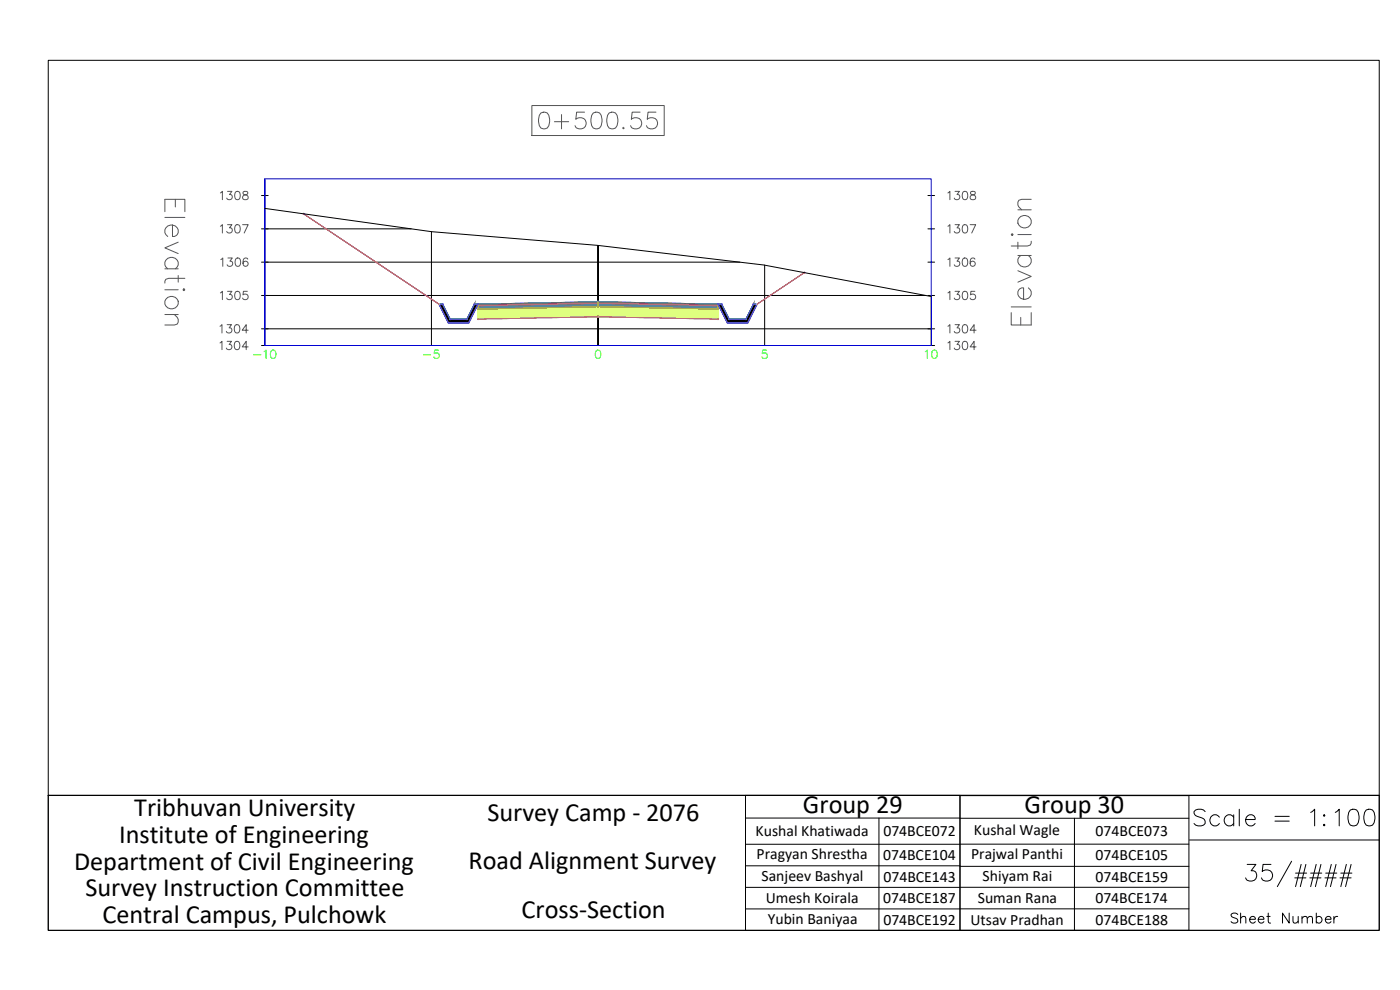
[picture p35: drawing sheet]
<svg xmlns="http://www.w3.org/2000/svg" width="420mm" height="297mm" viewBox="0 0 420 297" stroke-linecap="round" stroke-linejoin="round" font-family="sans-serif">
<defs><g id="words">
<text font-size="8.8" x="357" y="249.1">Scale = 1:100</text>
<g font-size="7.9">
<text x="40.3" y="244.7">Tribhuvan University</text>
<text x="241" y="244">Group 29</text>
<text x="307.5" y="244.1">Group 30</text>
<text x="146.3" y="246.4">Survey Camp - 2076</text>
<text x="35.7" y="252.8">Institute of Engineering</text>
<text x="22.2" y="261">Department of Civil Engineering</text>
<text x="140.6" y="260.7">Road Alignment Survey</text>
<text x="25.6" y="268.9">Survey Instruction Committee</text>
<text x="156.5" y="275.5">Cross-Section</text>
<text x="30.7" y="277.1">Central Campus, Pulchowk</text>
</g>
<text font-size="6.6" x="368.3" y="278.3">Sheet Number</text>
<g font-size="4.7">
<text x="226.8" y="251">Kushal Khatiwada</text>
<text x="265.1" y="250.9">074BCE072</text>
<text x="292.3" y="250.6">Kushal Wagle</text>
<text x="328.8" y="250.9">074BCE073</text>
<text x="227" y="257.7">Pragyan Shrestha</text>
<text x="291.4" y="257.8">Prajwal Panthi</text>
<text x="265" y="258">074BCE104</text>
<text x="328.8" y="258.1">074BCE105</text>
<text x="228.6" y="264.2">Sanjeev Bashyal</text>
<text x="265.1" y="264.5">074BCE143</text>
<text x="294.9" y="264.3">Shiyam Rai</text>
<text x="328.8" y="264.6">074BCE159</text>
<text x="229.8" y="271.1">Umesh Koirala</text>
<text x="265.1" y="271">074BCE187</text>
<text x="293.5" y="271">Suman Rana</text>
<text x="328.7" y="271">074BCE174</text>
<text x="230.4" y="277.1">Yubin Baniyaa</text>
<text x="265.1" y="277.4">074BCE192</text>
<text x="291.3" y="277.5">Utsav Pradhan</text>
<text x="328.8" y="277.4">074BCE188</text>
</g>
</g></defs>
<!-- layer: C-ANNO-VFRM -->
<path d="M76.1 106.5h2.2M79.2 105.5l.6-.4v2.4M81.5 105.2a.82 .82 0 0 1 1.2 .3 1.26 1.26 0 0 1-.8 2 1.6 1.6 0 0 1-.4-2.3zM127.1 106.5h2.1M131.6 105.1h-1.2l-.1 1a.88 .88 0 0 1 1.4 0 .88 .88 0 0 1-.2 1.3 .88 .88 0 0 1-1.3-.3M179 105.2a.83 .83 0 0 1 1.2 .3 1.26 1.26 0 0 1-.8 2 1.59 1.59 0 0 1-.4-2.3zM230.1 105.1h-1.2l-.1 1a.88 .88 0 0 1 1.3 0 .88 .88 0 0 1-.2 1.3 .88 .88 0 0 1-1.3-.3M277.7 105.5l.6-.4v2.4M280 105.2a.83 .83 0 0 1 1.1 .3 1.26 1.26 0 0 1-.8 2 1.59 1.59 0 0 1-.3-2.3z" fill="none" stroke="#0f0" stroke-width=".3"/>
<!-- layer: C-ROAD-SCTN-VIEW -->
<g fill="none" stroke="#545454" stroke-width=".3">
<path d="M159.6 31.7h39.7v9h-39.7zM162.3 33.9a1.61 1.61 0 0 1 2.4 .7 4.1 4.1 0 0 1-.5 3.8 1.62 1.62 0 0 1-2.3-.7 4.2 4.2 0 0 1 .4-3.8zM166.4 36.5h4.3M168.5 34.4v4.3M175.4 33.7h-2.3l-.3 2.1a1.77 1.77 0 0 1 2.7 0 1.77 1.77 0 0 1-.3 2.6 1.77 1.77 0 0 1-2.6-.7M178 33.9a1.61 1.61 0 0 1 2.4 .7 4.1 4.1 0 0 1-.4 3.8 1.62 1.62 0 0 1-2.4-.7 4.2 4.2 0 0 1 .4-3.8zM182.8 33.9a1.61 1.61 0 0 1 2.4 .7 4.1 4.1 0 0 1-.5 3.8 1.62 1.62 0 0 1-2.4-.7 4.2 4.2 0 0 1 .5-3.8zM187.1 38.2l-.2 .2 .2 .3 .2-.3M192.1 33.7h-2.4l-.2 2.1a1.77 1.77 0 0 1 2.6 0 1.77 1.77 0 0 1-.3 2.6 1.77 1.77 0 0 1-2.6-.7M196.9 33.7h-2.4l-.3 2.1a1.77 1.77 0 0 1 2.7 0 1.77 1.77 0 0 1-.3 2.6 1.77 1.77 0 0 1-2.6-.7M52.6 59.8v2.3M66.1 57.9l.6-.5v2.5"/>
<path d="M68.3 57.4h1.3l-.7 1a.83 .83 0 0 1 .6 1.3 .83 .83 0 0 1-1.5-.3M70.8 57.5a.82 .82 0 0 1 1.2 .4 1.26 1.26 0 0 1-.9 2 1.59 1.59 0 0 1-.3-2.4zM73 57.5a.51 .51 0 0 0 .3 .9 .89 .89 0 0 1 1 .3 .89 .89 0 0 1-.1 1.1l-.8 .1a.72 .72 0 0 1-.6-.8 .72 .72 0 0 1 .7-.6l.5-.1a.5 .5 0 0 0 .2-.9zM284.5 57.9l.6-.5v2.5M286.6 57.4h1.3l-.7 1a.83 .83 0 0 1 .6 1.3 .83 .83 0 0 1-1.4-.3M289.1 57.5a.82 .82 0 0 1 1.2 .4 1.26 1.26 0 0 1-.8 2 1.61 1.61 0 0 1-.4-2.4zM291.4 57.5a.51 .51 0 0 0 .2 .9 .9 .9 0 0 1 1 .3 .9 .9 0 0 1 0 1.1l-.9 .1a.72 .72 0 0 1-.6-.8 .72 .72 0 0 1 .8-.6l.4-.1a.51 .51 0 0 0 .3-.9zM309.5 59.8h-2.9l-.8 .3-.3 .6v.8l1.1 1.4M49.5 63.5v-3.7h6v3.7M49.5 65.2h6M51.8 67.5v3.5a1.72 1.72 0 0 0 1.8-1.8 1.72 1.72 0 0 0-1.8-1.7 1.89 1.89 0 0 0-2.2 1.1 1.89 1.89 0 0 0 .7 2.4M53.5 72.7l-4 1.7 4 1.7"/>
<path d="M66.1 67.9l.6-.5v2.5M66.3 77.9l.6-.5v2.5M68.3 67.4h1.3l-.7 1a.84 .84 0 0 1 .6 1.3 .84 .84 0 0 1-1.5-.3M68.4 77.4h1.3l-.7 1a.83 .83 0 0 1 .6 1.3 .83 .83 0 0 1-1.4-.3M70.8 67.5a.81 .81 0 0 1 1.2 .4 1.26 1.26 0 0 1-.9 2 1.59 1.59 0 0 1-.3-2.4zM70.9 77.5a.81 .81 0 0 1 1.2 .4 1.26 1.26 0 0 1-.8 2 1.61 1.61 0 0 1-.4-2.4zM72.8 67.4h1.7l-1.2 2.5M74.4 77.8a.72 .72 0 0 0-.7-.4 .72 .72 0 0 0-.7 .5 1.47 1.47 0 0 0 .6 2 .78 .78 0 0 0 .9-.7 .78 .78 0 0 0-.7-.8 .78 .78 0 0 0-.9 .7M284.5 77.9l.6-.5v2.5M284.5 67.9l.6-.5v2.5M286.6 77.4h1.3l-.7 1a.83 .83 0 0 1 .6 1.3 .83 .83 0 0 1-1.4-.3M286.6 67.4h1.3l-.7 1a.83 .83 0 0 1 .6 1.3 .83 .83 0 0 1-1.4-.3"/>
<path d="M289.1 77.5a.81 .81 0 0 1 1.2 .4 1.26 1.26 0 0 1-.8 2 1.61 1.61 0 0 1-.4-2.4zM289.1 67.5a.81 .81 0 0 1 1.2 .4 1.26 1.26 0 0 1-.8 2 1.61 1.61 0 0 1-.4-2.4zM291.2 67.4h1.6l-1.2 2.5M292.6 77.8a.72 .72 0 0 0-.7-.4 .72 .72 0 0 0-.6 .5 1.47 1.47 0 0 0 .6 2 .78 .78 0 0 0 .8-.7 .78 .78 0 0 0-.7-.8 .78 .78 0 0 0-.8 .7M303.8 70.1l.3 .3-.3 .3-.3-.3zM305.5 76.7h4M305.5 72.7v2M305.5 70.4h4M305.5 62.9h4M306.3 76.7a1.98 1.98 0 0 0 .6 3.4 1.98 1.98 0 0 0 2.6-2.3l-.9-1.1M309.5 72.4l-.3 1.1-.9 .3h-4.8M49.5 80.7h4"/>
<path d="M49.5 86.9h4M49.5 94.4h4M50.3 80.7a1.98 1.98 0 0 1 .6-3.5 1.98 1.98 0 0 1 2.6 2.3l-.9 1.2M52.3 94.4l1.2 1.4v.9l-.3 .5-.9 .3h-2.8M53.5 82.7v2M54.9 86.9l.3-.2 .3 .2-.3 .3zM55.5 83.5h-4.9l-.8 .3-.3 1.1M66 97.9l.6-.5v2.5M66.1 87.9l.6-.5v2.5M68.2 97.4h1.3l-.7 1a.83 .83 0 0 1 .6 1.3 .83 .83 0 0 1-1.5-.3M68.3 87.4h1.3l-.7 1a.84 .84 0 0 1 .6 1.3 .84 .84 0 0 1-1.5-.3M70.7 97.5a.81 .81 0 0 1 1.2 .4 1.17 1.17 0 0 1 .1 1.4 1.17 1.17 0 0 1-1.3 .5 1.93 1.93 0 0 1 0-2.3z"/>
<path d="M70.8 87.5a.82 .82 0 0 1 1.2 .4 1.26 1.26 0 0 1-.9 2 1.59 1.59 0 0 1-.3-2.4zM74.2 87.4h-1.2l-.1 1.1a.88 .88 0 0 1 1.4 0 .88 .88 0 0 1-.2 1.3 .88 .88 0 0 1-1.3-.4M74.5 99.1h-1.8l1.2-1.7v2.5M284.5 97.9l.6-.5v2.5M284.5 87.9l.6-.5v2.5M286.6 97.4h1.3l-.7 1a.83 .83 0 0 1 .6 1.3 .83 .83 0 0 1-1.4-.3M286.6 87.4h1.3l-.7 1a.83 .83 0 0 1 .6 1.3 .83 .83 0 0 1-1.4-.3M289.1 97.5a.82 .82 0 0 1 1.2 .4 1.26 1.26 0 0 1-.8 2 1.61 1.61 0 0 1-.4-2.4zM289.1 87.5a.82 .82 0 0 1 1.2 .4 1.26 1.26 0 0 1-.8 2 1.61 1.61 0 0 1-.4-2.4zM292.6 87.4h-1.2l-.1 1.1a.88 .88 0 0 1 1.3 0 .88 .88 0 0 1-.2 1.3 .88 .88 0 0 1-1.2-.4M292.9 99.1h-1.7l1.1-1.7v2.5M303.5 93.8v3.7h6v-3.7"/>
<path d="M303.5 92.1h6M305.5 81.2l4 1.7-4 1.8M306.3 95.2v2.3M308.6 86.4a1.98 1.98 0 0 1-.5 3.4 1.98 1.98 0 0 1-2.6-2.3 1.53 1.53 0 0 1 1.7-1.1v3.4M66 102.9l.6-.5v2.5M68.2 102.4h1.3l-.7 1a.83 .83 0 0 1 .6 1.3 .83 .83 0 0 1-1.5-.3M70.7 102.5a.81 .81 0 0 1 1.2 .4 1.16 1.16 0 0 1 .1 1.4 1.16 1.16 0 0 1-1.3 .5 1.91 1.91 0 0 1 0-2.3zM74.5 104.1h-1.8l1.2-1.7v2.5M284.5 102.9l.6-.5v2.5M286.6 102.4h1.3l-.7 1a.83 .83 0 0 1 .6 1.3 .83 .83 0 0 1-1.4-.3M289.1 102.5a.82 .82 0 0 1 1.2 .4 1.26 1.26 0 0 1-.8 2 1.61 1.61 0 0 1-.4-2.4zM292.9 104.1h-1.7l1.1-1.7v2.5"/>
<circle cx="307.4" cy="66.5" r="1.98"/>
<circle cx="51.5" cy="90.8" r="1.98"/>
</g>
<g fill="none" stroke="#000" stroke-width=".3">
<path d="M78.5 58.7h2M79.5 53.7v50M278.5 58.7h2M78.5 78.7h143.5M78.5 68.7h44.9M79.5 62.5l50 7a1432.1 1432.1 0 0 1 100 10l50 9.5v14.7M129.5 69.5v34.2M229.5 79.5v24.2M278.5 78.7h2M278.5 68.7h2M78.5 98.7h202M78.5 88.7h199.4"/>
<path d="M278.5 88.7h2M78.5 103.7h202M179.5 103.7v-30.1v30.1"/>
</g>
<path d="M79.5 53.7h200v50h-200z" fill="none" stroke="#00f" stroke-width=".3"/>
<g fill="#7f9fff" stroke="#7f9fff" stroke-width=".3">
<path d="M167 90.8l12.5-.3v.3z"/>
<path d="M156 91.3l11-.5h12.5z"/>
<path d="M179.5 90.5l12.5 .3h-12.5z"/>
<path d="M179.5 90.8h12.5l23.5 .5z"/>
<path d="M143.5 91.3h12.5l11-.5zM143.5 91.3h12.5l-12.5 .2z"/>
<path d="M179.5 90.8l23.5 .5h12.5zM203 91.3h12.5v.2z"/>
</g>
<path d="M143.5 91.3l36-.8v.3l-36 .7zM179.5 90.5l36 .8v.2l-36-.7z" fill="none" stroke="#5c73b8" stroke-width=".3"/>
<g fill="#ffdf7f" stroke="#ffdf7f" stroke-width=".3">
<path d="M167 91l12.5-.2v.2z"/>
<path d="M156 91.5l11-.5h12.5z"/>
<path d="M179.5 90.8l12.5 .2h-12.5z"/>
<path d="M179.5 91h12.5l23.5 .5z"/>
<path d="M143.5 91.5h12.5l11-.5zM143.5 91.5h12.5l-12.5 .3z"/>
<path d="M179.5 91l23.5 .5h12.5zM203 91.5h12.5v.3z"/>
</g>
<path d="M143.5 91.5l36-.7v.2l-36 .8zM179.5 90.8l36 .7v.3l-36-.8z" fill="none" stroke="#b8a15c" stroke-width=".3"/>
<g fill="#4a8395" stroke="#4a8395" stroke-width=".3">
<path d="M143.5 91.8l36-.8v.8z"/>
<path d="M143.5 91.8h36v.2z"/>
<path d="M179.5 91l36 .8h-36z"/>
<path d="M179.5 91.8h36v.2z"/>
<path d="M143.5 91.8v.2h36zM143.5 92h36l-36 .8z"/>
<path d="M179.5 91.8v.2h36zM179.5 92h36v.8z"/>
</g>
<path d="M143.5 91.8l36-.8v1l-36 .8zM179.5 91l36 .8v1l-36-.8z" fill="none" stroke="#4a7095" stroke-width=".3"/>
<g fill="#dfff7f" stroke="#dfff7f" stroke-width=".3">
<path d="M143.5 92.8l36-.8v.8z"/>
<path d="M143.5 92.8h36v2.2z"/>
<path d="M179.5 92l36 .8h-36z"/>
<path d="M179.5 92.8h36v2.2z"/>
<path d="M143.5 92.8v2.2h36zM143.5 95h36l-36 .8z"/>
<path d="M179.5 92.8v2.2h36zM179.5 95h36v.8z"/>
</g>
<path d="M143.5 92.8l36-.8v3l-36 .8zM179.5 92l36 .8v3l-36-.8z" fill="none" stroke="#a5dd00" stroke-width=".3"/>
<path d="M179.3 90.3l.4 .5M179.7 90.3l-.4 .5" fill="none" stroke="#0ff" stroke-width=".3"/>
<g fill="none" stroke="#f00" stroke-width=".3">
<circle cx="143.5" cy="91.3" r=".15"/>
<circle cx="215.5" cy="91.3" r=".15"/>
</g>
<g fill="none" stroke="#d0d" stroke-width=".3">
<circle cx="91.1" cy="64.1" r=".15"/>
<circle cx="131.8" cy="91.3" r=".15"/>
<circle cx="132.9" cy="91.3" r=".15"/>
<circle cx="142.4" cy="91.3" r=".15"/>
<circle cx="143.5" cy="91.3" r=".15"/>
<circle cx="143.5" cy="92.8" r=".15"/>
<circle cx="143.5" cy="95.8" r=".15"/>
<circle cx="143.5" cy="91.8" r=".15"/>
<circle cx="179.5" cy="90.8" r=".15"/>
<circle cx="179.5" cy="91" r=".15"/>
<circle cx="179.5" cy="92" r=".15"/>
<circle cx="179.5" cy="95" r=".15"/>
<circle cx="215.5" cy="92.8" r=".15"/>
<circle cx="215.5" cy="91.3" r=".15"/>
<circle cx="215.5" cy="91.8" r=".15"/>
<circle cx="215.5" cy="95.8" r=".15"/>
<circle cx="216.6" cy="91.3" r=".15"/>
<circle cx="226.1" cy="91.3" r=".15"/>
<circle cx="227.2" cy="91.3" r=".15"/>
<circle cx="241.4" cy="81.8" r=".15"/>
</g>
<g fill="none" stroke="#ff7f7f" stroke-width=".3">
<circle cx="143.5" cy="91.5" r=".15"/>
<circle cx="215.5" cy="91.5" r=".15"/>
</g>
<path d="M91.1 64.1l40.6 27.2h1.2l2.2 4.5h5l2.3-4.5a957.5 957.5 0 0 1 74.2 0l2.2 4.5h5.1l2.2-4.5h1.1l14.2-9.5" fill="none" stroke="#7f9fff" stroke-width=".3"/>
<path d="M143.5 91.3l36-.8 36 .8" fill="none" stroke="#396472" stroke-width=".3"/>
<path d="M143.5 91.5l36-.7 36 .7" fill="none" stroke="#95704a" stroke-width=".3"/>
<path d="M143.5 91.8l36-.8 36 .8" fill="none" stroke="#b8735c" stroke-width=".3"/>
<path d="M143.5 92.8l36-.8 36 .8" fill="none" stroke="#b88a5c" stroke-width=".3"/>
<path d="M143.5 95.8l36-.8 36 .8" fill="none" stroke="#ffdf7f" stroke-width=".3"/>
<path d="M91.1 64.1l40.6 27.2 2.8 5.6h6.2l2.8-5.6M143.5 95.8l36-.8 36 .8M241.4 81.8l-14.2 9.5-2.8 5.6h-6.1l-2.8-5.6" fill="none" stroke="#f0f" stroke-width=".3"/>
<path d="M143.5 91.3v4.5M179.5 90.5v4.5M215.5 91.3v4.5" fill="none" stroke="#ff0" stroke-width=".3"/>
<g fill="#000" stroke="#000" stroke-width=".3">
<path d="M131.7 91.3l3.4 4.5-2.2-4.5zM131.7 91.3l3.4 4.5h-1.1z"/>
<path d="M134 95.8l6.7 1.1 .5-1.1zM134 95.8l6.7 1.1h-6.2z"/>
<path d="M142.4 91.3l-1.2 4.5 2.3-4.5zM142.4 91.3l-1.2 4.5h-1.1z"/>
<path d="M215.5 91.3l3.3 4.5-2.2-4.5zM215.5 91.3l3.3 4.5h-1.1z"/>
<path d="M217.7 95.8l6.7 1.1 .6-1.1zM217.7 95.8l6.7 1.1h-6.1z"/>
<path d="M226.1 91.3l-1.1 4.5 2.2-4.5zM226.1 91.3l-1.1 4.5h-1.1z"/>
</g>
<path d="M131.7 91.3h1.2l2.2 4.5h5l2.3-4.5h1.1l-2.8 5.6h-6.2zM215.5 91.3h1.1l2.2 4.5h5.1l2.2-4.5h1.1l-2.8 5.6h-6.1z" fill="none" stroke="#dd6e00" stroke-width=".3"/>
<g fill="none" stroke="#dcdcdc" stroke-width=".3">
<path d="M131.7 91.1l-.1 .2M131.8 91.1l.1 .2M131.9 91.4h-.2M134.5 96.7l-.1 .2M134.6 96.7l.1 .2M134.7 97h-.2M135 95.6v.2M135.1 95.6l.2 .2M135.2 95.9h-.2M140 95.6v.2M140.1 95.6l.2 .2M140.2 95.9h-.2"/>
<path d="M140.6 96.7l-.1 .2M140.7 96.7l.1 .2M140.8 97h-.2M218.2 96.7l-.1 .2M218.3 96.7l.1 .2M218.4 97h-.2M218.8 95.6l-.1 .2M218.9 95.6l.1 .2M219 95.9h-.2M223.8 95.6l-.1 .2M223.9 95.6l.1 .2M224 95.9h-.2"/>
<path d="M224.3 96.7v.2M224.4 96.7l.2 .2M224.5 97h-.2M227.1 91.1v.2M227.2 91.1l.2 .2M227.3 91.4h-.2"/>
</g>
<path d="M131.7 91.3h1.2l2.2 4.5h5l2.3-4.5h1.1l-2.8 5.6h-6.2zM215.5 91.3h1.1l2.2 4.5h5.1l2.2-4.5h1.1l-2.8 5.6h-6.1z" fill="none" stroke="#007fff" stroke-width=".3"/>
<path d="M91.1 64.1l40.6 27.2M241.4 81.8l-14.2 9.5" fill="none" stroke="#ff3f00" stroke-width=".3"/>
<!-- layer: 0 -->
<g fill="none" stroke="#000" stroke-width=".3">
<path d="M14.5 18.1h399.4v220.6h-399.4zM14.5 238.7h399.4v40.4h-399.4zM223.7 238.7h64.4v40.5h-64.4zM288.1 238.7h68.7v40.5h-68.7zM223.7 245.4h64.4M223.7 259.8h64.4M263.8 245.4v33.8M288.1 245.5h68.7M288.1 259.9h68.7M322.5 245.5v33.7M356.8 253.3h-133.1M357 252h56.9"/>
<path d="M374.3 259.4h2.6l-1.4 1.9a1.61 1.61 0 0 1 1.7 1.8 1.61 1.61 0 0 1-2.2 1.3l-.7-.3-.5-.7M381.4 259.4h-2.3l-.3 2.1a1.77 1.77 0 0 1 2.7-.1 1.77 1.77 0 0 1-.3 2.7 1.77 1.77 0 0 1-2.6-.7M387.6 258.4l-4.3 7.6M390.5 259.4l-1.7 6.6M391.9 259.4l-1.7 6.6M395 259.4l-1.7 6.6M396.4 259.4l-1.6 6.6M399.5 259.4l-1.6 6.6M401 259.4l-1.7 6.6M404.1 259.4l-1.7 6.6M405.5 259.4l-1.7 6.6M223.7 266.2h64.4"/>
<path d="M223.7 272.7h64.4M288.1 266.2h68.7M288.1 272.7h68.7M388.6 263.4h3.3M388.8 262h3.3M393.1 263.4h3.3M393.3 262h3.4M397.6 263.4h3.4M397.9 262h3.3M402.1 263.4h3.4M402.4 262h3.3"/>
</g>
<use href="#words"/>
</svg>
